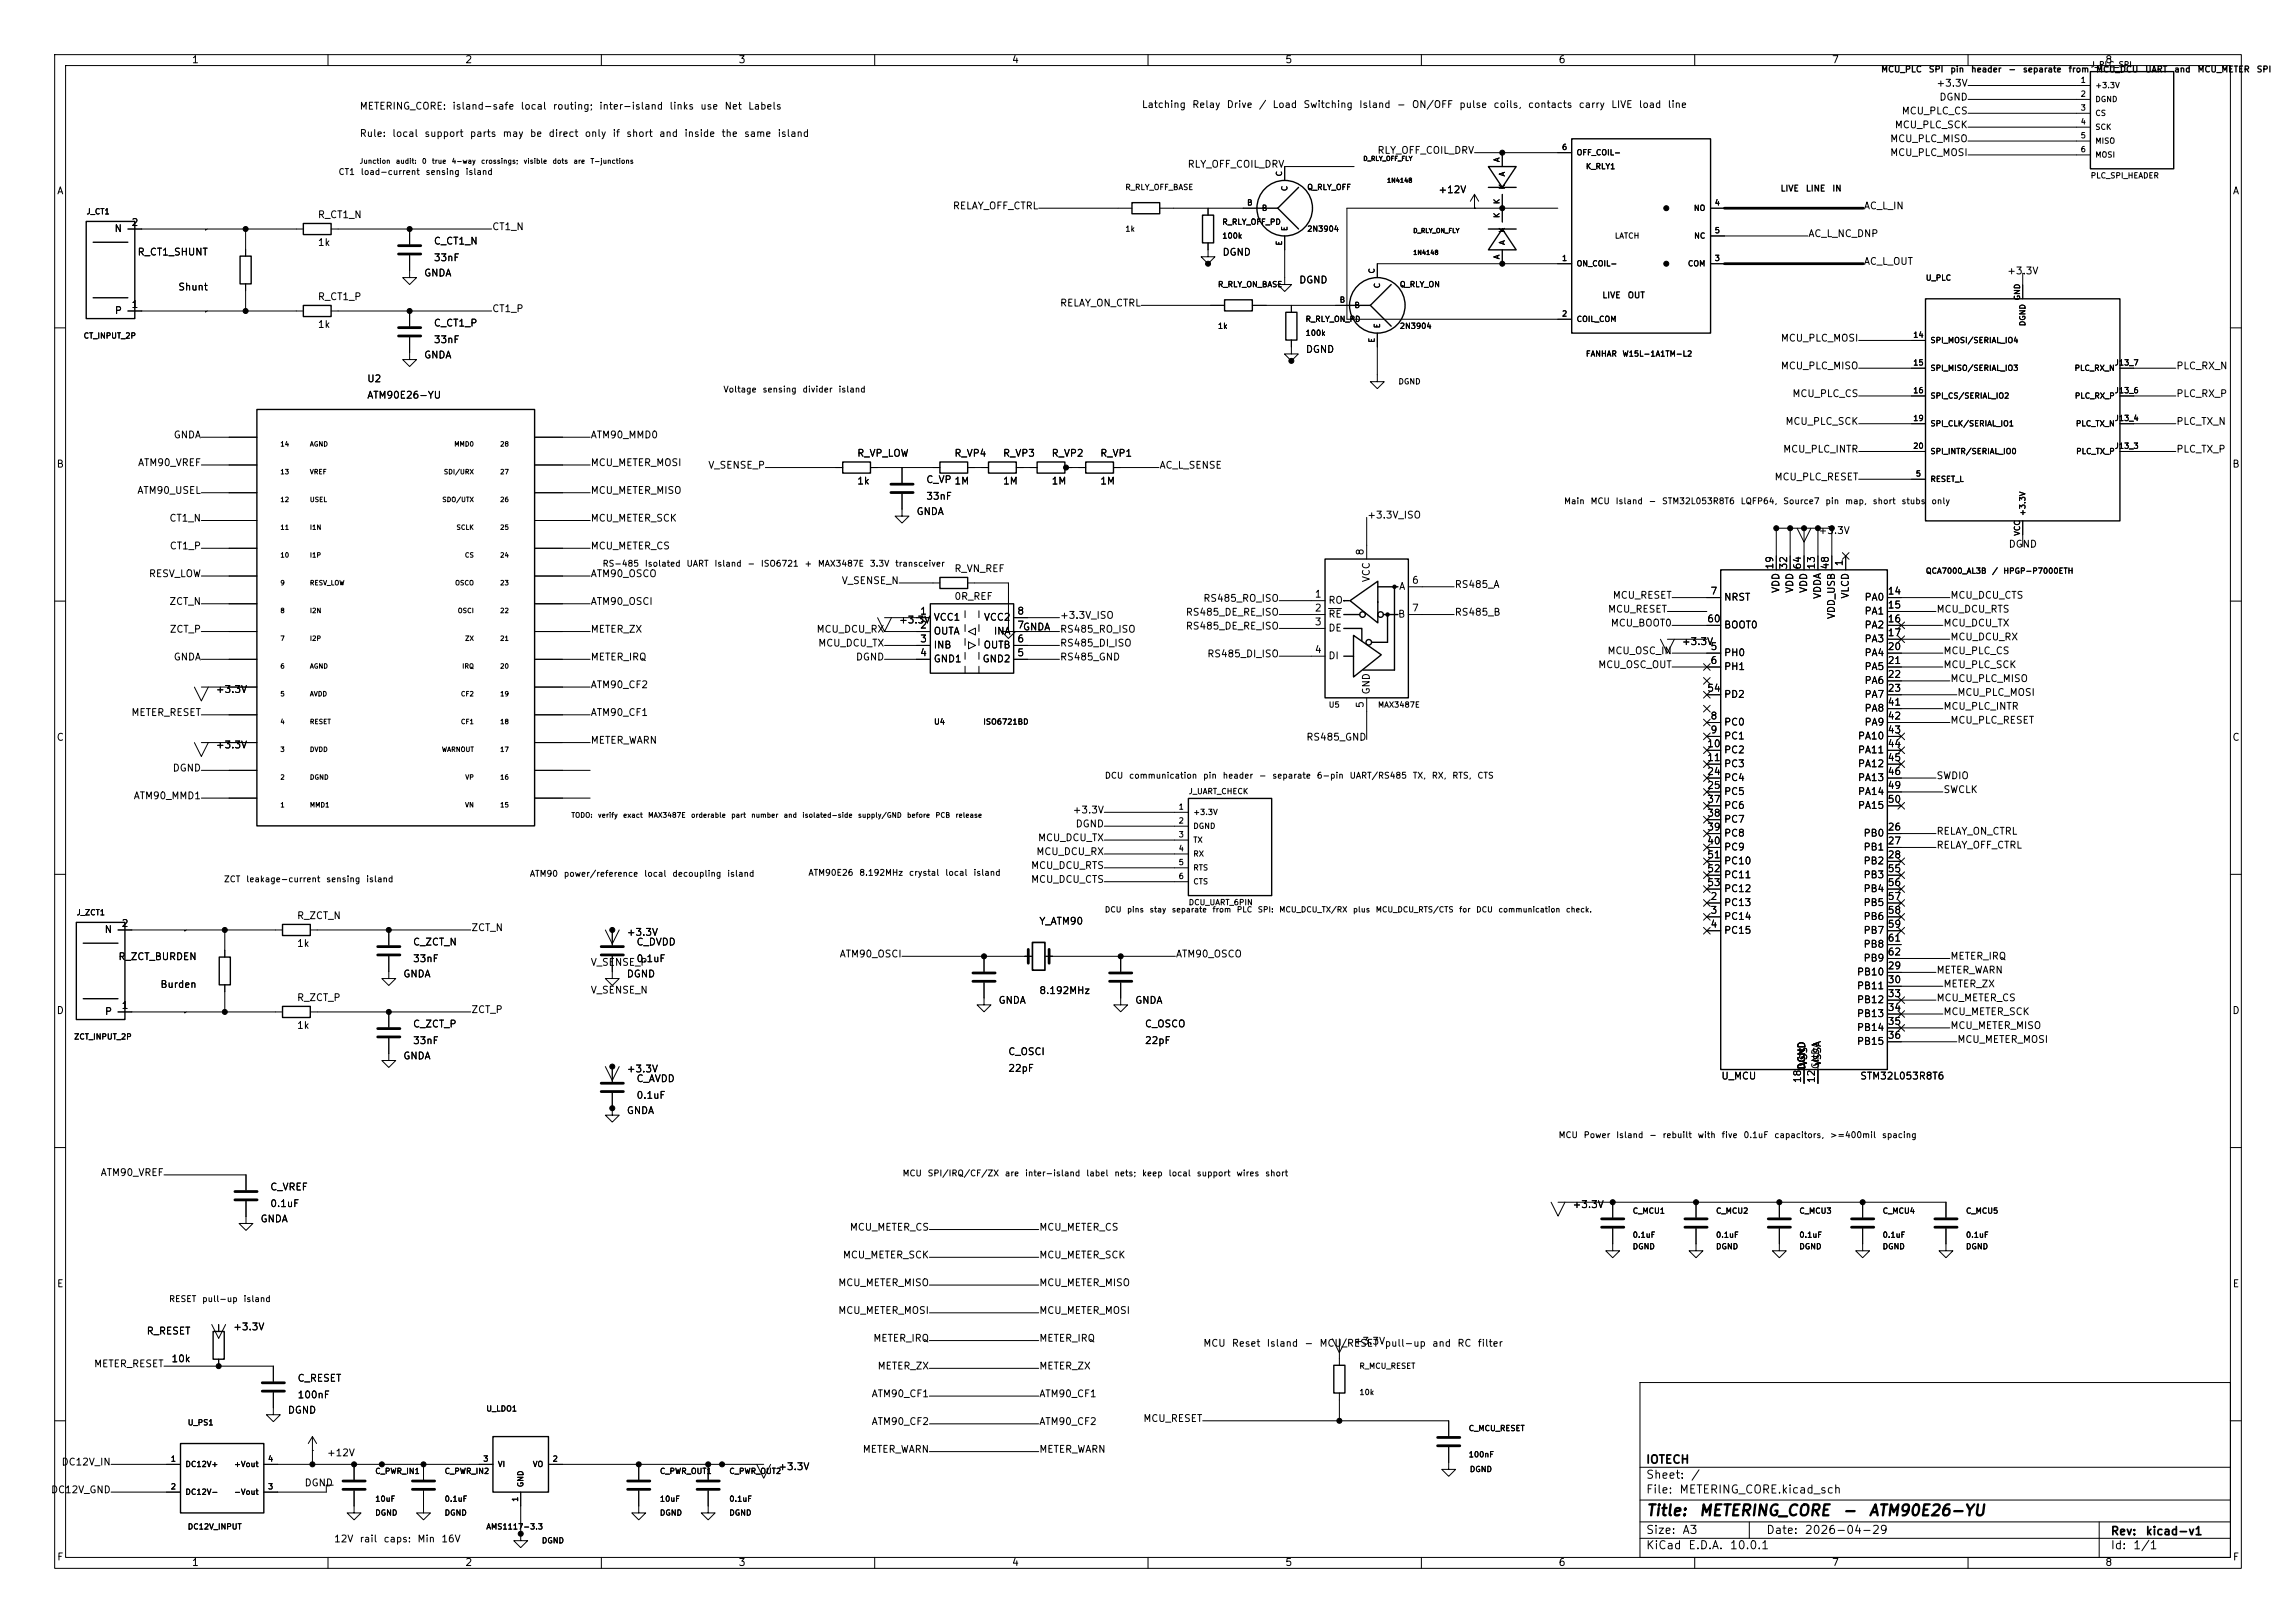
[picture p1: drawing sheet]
<svg xmlns="http://www.w3.org/2000/svg" width="420mm" height="297mm" viewBox="0 0 420 297" stroke-linecap="round" stroke-linejoin="round" font-family="sans-serif">
<defs><g id="words">
<g font-size="2">
<text x="301" y="277.9">Title:</text>
<text x="310.6" y="277.9">METERING_CORE</text>
<text x="336.9" y="277.9">-</text>
<text x="341.7" y="277.9">ATM90E26-YU</text>
</g>
<g font-size="1.5">
<text x="301" y="268.2">IOTECH</text>
<text x="301" y="273.7">File:</text>
<text x="301" y="271">Sheet:</text>
<text x="307.1" y="273.7">METERING_CORE.kicad_sch</text>
<text x="309.2" y="271">/</text>
<text x="301" y="281.1">Size:</text>
<text x="307.6" y="281.1">A3</text>
<text x="323" y="281.1">Date:</text>
<text x="330" y="281.1">2026-04-29</text>
<text x="386" y="281.3">Rev:</text>
<text x="392.4" y="281.3">kicad-v1</text>
<text x="301" y="283.9">KiCad</text>
<text x="308.7" y="283.9">E.D.A.</text>
<text x="316.3" y="283.9">10.0.1</text>
<text x="386" y="283.9">Id:</text>
<text x="390.1" y="283.9">1/1</text>
</g>
<g font-size="1.3">
<text x="35" y="11.9">1</text>
<text x="85" y="11.9">2</text>
<text x="135" y="11.9">3</text>
<text x="185" y="11.9">4</text>
<text x="235" y="11.9">5</text>
<text x="285" y="11.9">6</text>
<text x="335" y="11.9">7</text>
<text x="385" y="11.9">8</text>
<text x="354.1" y="16.2">+3.3V</text>
<text x="65.7" y="20.4">METERING_CORE:</text>
<text x="82.6" y="20.4">island-safe</text>
<text x="95.1" y="20.4">local</text>
<text x="101" y="20.4">routing;</text>
<text x="109.5" y="20.4">inter-island</text>
<text x="122.3" y="20.4">links</text>
<text x="128" y="20.4">use</text>
<text x="132.4" y="20.4">Net</text>
<text x="136.7" y="20.4">Labels</text>
<text x="208.8" y="20.1">Latching</text>
<text x="218" y="20.1">Relay</text>
<text x="224.3" y="20.1">Drive</text>
<text x="230.2" y="20.1">/</text>
<text x="232.7" y="20.1">Load</text>
<text x="238.3" y="20.1">Switching</text>
<text x="248.5" y="20.1">Island</text>
<text x="255.4" y="20.1">-</text>
<text x="258.2" y="20.1">ON/OFF</text>
<text x="266.8" y="20.1">pulse</text>
<text x="273.1" y="20.1">coils,</text>
<text x="279.4" y="20.1">contacts</text>
<text x="288.7" y="20.1">carry</text>
<text x="294.6" y="20.1">LIVE</text>
<text x="299.7" y="20.1">load</text>
<text x="304.9" y="20.1">line</text>
<text x="346.5" y="23.8">MCU_PLC_SCK</text>
<text x="347.8" y="21.2">MCU_PLC_CS</text>
<text x="354.7" y="18.7">DGND</text>
<text x="65.7" y="25.4">Rule:</text>
<text x="71.6" y="25.4">local</text>
<text x="77.5" y="25.4">support</text>
<text x="85.8" y="25.4">parts</text>
<text x="91.8" y="25.4">may</text>
<text x="96.8" y="25.4">be</text>
<text x="100.2" y="25.4">direct</text>
<text x="106.8" y="25.4">only</text>
<text x="111.9" y="25.4">if</text>
<text x="114.4" y="25.4">short</text>
<text x="120.5" y="25.4">and</text>
<text x="125.1" y="25.4">inside</text>
<text x="131.9" y="25.4">the</text>
<text x="136" y="25.4">same</text>
<text x="142.1" y="25.4">island</text>
<text x="251.9" y="28.5">RLY_OFF_COIL_DRV</text>
<text x="345.6" y="26.3">MCU_PLC_MISO</text>
<text x="345.6" y="28.9">MCU_PLC_MOSI</text>
<text x="10.3" y="35.9">A</text>
<text x="217.1" y="31">RLY_OFF_COIL_DRV</text>
<text x="263" y="35.7">+12V</text>
<text x="408.3" y="35.9">A</text>
<text x="24" y="41.7">2</text>
<text x="58" y="40.2">R_CT1_N</text>
<text x="174.2" y="38.6">RELAY_OFF_CTRL</text>
<text x="340.8" y="38.6">AC_L_IN</text>
<text x="20.8" y="42.8">N</text>
<text x="25.1" y="47.1">R_CT1_SHUNT</text>
<text x="58" y="45.3">1k</text>
<text x="79.3" y="45.1">C_CT1_N</text>
<text x="89.9" y="42.4">CT1_N</text>
<text x="223.5" y="47.1">DGND</text>
<text x="330.7" y="43.7">AC_L_NC_DNP</text>
<text x="32.5" y="53.5">Shunt</text>
<text x="77.5" y="50.9">GNDA</text>
<text x="79.3" y="48.1">33nF</text>
<text x="237.5" y="52.2">DGND</text>
<text x="340.8" y="48.8">AC_L_OUT</text>
<text x="367.1" y="50.5">+3.3V</text>
<text x="20.9" y="57.8">P</text>
<text x="24" y="56.7">1</text>
<text x="58" y="55.2">R_CT1_P</text>
<text x="89.9" y="57.4">CT1_P</text>
<text x="193.8" y="56.4">RELAY_ON_CTRL</text>
<text x="58" y="60.3">1k</text>
<text x="77.5" y="65.9">GNDA</text>
<text x="79.3" y="60.1">C_CT1_P</text>
<text x="79.3" y="63.1">33nF</text>
<text x="238.8" y="64.9">DGND</text>
<text x="325.6" y="62.8">MCU_PLC_MOSI</text>
<text x="67.1" y="70.3">U2</text>
<text x="325.6" y="67.9">MCU_PLC_MISO</text>
<text x="398" y="67.9">PLC_RX_N</text>
<text x="67.1" y="73.3">ATM90E26-YU</text>
<text x="327.8" y="73">MCU_PLC_CS</text>
<text x="398" y="73">PLC_RX_P</text>
<text x="31.7" y="80.5">GNDA</text>
<text x="107.9" y="80.5">ATM90_MMD0</text>
<text x="156.7" y="83.9">R_VP_LOW</text>
<text x="174.5" y="83.9">R_VP4</text>
<text x="183.4" y="83.9">R_VP3</text>
<text x="192.3" y="83.9">R_VP2</text>
<text x="201.1" y="83.9">R_VP1</text>
<text x="326.1" y="83.1">MCU_PLC_INTR</text>
<text x="326.5" y="78.1">MCU_PLC_SCK</text>
<text x="398" y="78.1">PLC_TX_N</text>
<text x="398" y="83.1">PLC_TX_P</text>
<text x="10.3" y="85.9">B</text>
<text x="25.1" y="85.6">ATM90_VREF</text>
<text x="107.9" y="85.6">MCU_METER_MOSI</text>
<text x="129.5" y="86.1">V_SENSE_P</text>
<text x="156.7" y="89">1k</text>
<text x="169.3" y="88.7">C_VP 1M</text>
<text x="183.4" y="89">1M</text>
<text x="192.3" y="89">1M</text>
<text x="201.1" y="89">1M</text>
<text x="212" y="86.1">AC_L_SENSE</text>
<text x="324.5" y="88.2">MCU_PLC_RESET</text>
<text x="408.2" y="85.9">B</text>
<text x="25" y="90.7">ATM90_USEL</text>
<text x="30.9" y="95.8">CT1_N</text>
<text x="107.9" y="95.8">MCU_METER_SCK</text>
<text x="107.9" y="90.7">MCU_METER_MISO</text>
<text x="167.5" y="94.6">GNDA</text>
<text x="169.3" y="91.8">33nF</text>
<text x="250" y="95.2">+3.3V_ISO</text>
<text x="30.9" y="100.8">CT1_P</text>
<text x="107.9" y="100.8">MCU_METER_CS</text>
<text x="249.7" y="101.7" transform="rotate(-90 249.7 101.7)">8</text>
<text x="332.5" y="98">+3.3V</text>
<text x="367.3" y="100.5">DGND</text>
<text x="27.1" y="105.9">RESV_LOW</text>
<text x="107.9" y="105.9">ATM90_OSCO</text>
<text x="153.9" y="107.2">V_SENSE_N</text>
<text x="174.5" y="105">R_VN_REF</text>
<text x="250.9" y="106.6" transform="rotate(-90 250.9 106.6)">VCC</text>
<text x="258.2" y="107.1">6</text>
<text x="266" y="107.9">RS485_A</text>
<text x="324.7" y="104.3" transform="rotate(-90 324.7 104.3)">19</text>
<text x="327.2" y="104.3" transform="rotate(-90 327.2 104.3)">32</text>
<text x="329.7" y="104.3" transform="rotate(-90 329.7 104.3)">64</text>
<text x="332.3" y="104.3" transform="rotate(-90 332.3 104.3)">13</text>
<text x="334.8" y="104.3" transform="rotate(-90 334.8 104.3)">48</text>
<text x="337.4" y="103.7" transform="rotate(-90 337.4 103.7)">1</text>
<text x="30.9" y="111">ZCT_N</text>
<text x="107.9" y="111">ATM90_OSCI</text>
<text x="168.2" y="112.8">1</text>
<text x="170.7" y="113.9">VCC1</text>
<text x="174.5" y="110.1">0R_REF</text>
<text x="179.9" y="113.9">VCC2</text>
<text x="186" y="112.8">8</text>
<text x="193.8" y="113.5">+3.3V_ISO</text>
<text x="216.8" y="113">RS485_DE_RE_ISO</text>
<text x="220" y="110.4">RS485_RO_ISO</text>
<text x="240.4" y="109.7">1</text>
<text x="240.4" y="112.2">2</text>
<text x="242.9" y="110.8">RO</text>
<text x="242.9" y="113.3">RE</text>
<text x="255.6" y="113.3">B</text>
<text x="255.8" y="108.2">A</text>
<text x="258.2" y="112.2">7</text>
<text x="266" y="113">RS485_B</text>
<text x="294" y="112.4">MCU_RESET</text>
<text x="294.9" y="109.9">MCU_RESET</text>
<text x="312.8" y="109.1">7</text>
<text x="315.3" y="110.2">NRST</text>
<text x="325.8" y="108.6" transform="rotate(-90 325.8 108.6)">VDD</text>
<text x="328.3" y="108.6" transform="rotate(-90 328.3 108.6)">VDD</text>
<text x="330.9" y="108.6" transform="rotate(-90 330.9 108.6)">VDD</text>
<text x="333.4" y="109.7" transform="rotate(-90 333.4 109.7)">VDDA</text>
<text x="335.9" y="113.4" transform="rotate(-90 335.9 113.4)">VDD_USB</text>
<text x="338.5" y="109.6" transform="rotate(-90 338.5 109.6)">VLCD</text>
<text x="341" y="110.2">PA0</text>
<text x="341" y="112.8">PA1</text>
<text x="345.2" y="109.1">14</text>
<text x="345.2" y="111.6">15</text>
<text x="354.1" y="112.4">MCU_DCU_RTS</text>
<text x="356.7" y="109.9">MCU_DCU_CTS</text>
<text x="30.9" y="116.1">ZCT_P</text>
<text x="107.9" y="116.1">METER_ZX</text>
<text x="149.3" y="116.1">MCU_DCU_RX</text>
<text x="149.6" y="118.6">MCU_DCU_TX</text>
<text x="164.3" y="114.4">+3.3V</text>
<text x="168.2" y="115.3">2</text>
<text x="168.2" y="117.9">3</text>
<text x="170.7" y="116.4">OUTA</text>
<text x="170.7" y="119">INB</text>
<text x="179.8" y="119">OUTB</text>
<text x="181.7" y="116.4">INA</text>
<text x="186" y="117.9">6</text>
<text x="186" y="115.3">7</text>
<text x="187" y="115.7">GNDA</text>
<text x="193.8" y="118.6">RS485_DI_ISO</text>
<text x="193.8" y="116.1">RS485_RO_ISO</text>
<text x="216.8" y="115.5">RS485_DE_RE_ISO</text>
<text x="240.4" y="114.7">3</text>
<text x="240.4" y="119.8">4</text>
<text x="242.9" y="115.9">DE</text>
<text x="294.5" y="115">MCU_BOOT0</text>
<text x="307.5" y="118.4">+3.3V</text>
<text x="312.2" y="114.2">60</text>
<text x="312.8" y="119.3">5</text>
<text x="315.3" y="115.3">BOOT0</text>
<text x="341" y="115.3">PA2</text>
<text x="341" y="117.8">PA3</text>
<text x="345.2" y="114.2">16</text>
<text x="345.2" y="116.7">17</text>
<text x="345.2" y="119.3">20</text>
<text x="355.4" y="115">MCU_DCU_TX</text>
<text x="356.7" y="117.5">MCU_DCU_RX</text>
<text x="31.7" y="121.2">GNDA</text>
<text x="107.9" y="121.2">METER_IRQ</text>
<text x="156.5" y="121.2">DGND</text>
<text x="168.2" y="120.4">4</text>
<text x="170.7" y="121.5">GND1</text>
<text x="179.6" y="121.5">GND2</text>
<text x="186" y="120.4">5</text>
<text x="193.8" y="121.2">RS485_GND</text>
<text x="220.7" y="120.6">RS485_DI_ISO</text>
<text x="242.9" y="120.9">DI</text>
<text x="292.2" y="122.6">MCU_OSC_OUT</text>
<text x="293.9" y="120">MCU_OSC_IN</text>
<text x="312.8" y="121.8">6</text>
<text x="315.3" y="120.4">PH0</text>
<text x="315.3" y="122.9">PH1</text>
<text x="341" y="120.4">PA4</text>
<text x="341" y="122.9">PA5</text>
<text x="341" y="125.5">PA6</text>
<text x="345.2" y="121.8">21</text>
<text x="345.2" y="124.3">22</text>
<text x="355.4" y="120">MCU_PLC_CS</text>
<text x="355.4" y="122.6">MCU_PLC_SCK</text>
<text x="356.7" y="125.1">MCU_PLC_MISO</text>
<text x="23.9" y="131.3">METER_RESET</text>
<text x="39.4" y="127.1">+3.3V</text>
<text x="107.9" y="126.2">ATM90_CF2</text>
<text x="107.9" y="131.3">ATM90_CF1</text>
<text x="249.7" y="129.7" transform="rotate(-90 249.7 129.7)">5</text>
<text x="250.9" y="127.2" transform="rotate(-90 250.9 127.2)">GND</text>
<text x="312.2" y="126.9">54</text>
<text x="312.8" y="132">8</text>
<text x="315.3" y="128">PD2</text>
<text x="341" y="128">PA7</text>
<text x="341" y="130.5">PA8</text>
<text x="345.2" y="126.9">23</text>
<text x="345.2" y="129.4">41</text>
<text x="345.2" y="132">42</text>
<text x="355.4" y="130.2">MCU_PLC_INTR</text>
<text x="357.9" y="127.7">MCU_PLC_MOSI</text>
<text x="10.3" y="135.9">C</text>
<text x="39.4" y="137.3">+3.3V</text>
<text x="107.9" y="136.4">METER_WARN</text>
<text x="238.9" y="135.8">RS485_GND</text>
<text x="312.2" y="137">10</text>
<text x="312.8" y="134.5">9</text>
<text x="315.3" y="133.1">PC0</text>
<text x="315.3" y="135.6">PC1</text>
<text x="339.8" y="135.6">PA10</text>
<text x="341" y="133.1">PA9</text>
<text x="345.2" y="134.5">43</text>
<text x="345.2" y="137">44</text>
<text x="356.7" y="132.7">MCU_PLC_RESET</text>
<text x="408.2" y="135.9">C</text>
<text x="31.5" y="141.5">DGND</text>
<text x="312.2" y="139.6">11</text>
<text x="312.2" y="142.1">24</text>
<text x="315.3" y="138.2">PC2</text>
<text x="315.3" y="140.7">PC3</text>
<text x="315.3" y="143.2">PC4</text>
<text x="339.8" y="138.2">PA11</text>
<text x="339.8" y="140.7">PA12</text>
<text x="339.8" y="143.2">PA13</text>
<text x="345.2" y="139.6">45</text>
<text x="345.2" y="142.1">46</text>
<text x="354.1" y="142.9">SWDIO</text>
<text x="24.4" y="146.6">ATM90_MMD1</text>
<text x="196.1" y="149.2">+3.3V</text>
<text x="312.2" y="144.7">25</text>
<text x="312.2" y="147.2">37</text>
<text x="312.2" y="149.7">38</text>
<text x="315.3" y="145.8">PC5</text>
<text x="315.3" y="148.3">PC6</text>
<text x="339.8" y="145.8">PA14</text>
<text x="339.8" y="148.3">PA15</text>
<text x="345.2" y="144.7">49</text>
<text x="345.2" y="147.2">50</text>
<text x="355.4" y="145.4">SWCLK</text>
<text x="189.8" y="154.2">MCU_DCU_TX</text>
<text x="196.7" y="151.7">DGND</text>
<text x="312.2" y="152.3">39</text>
<text x="312.2" y="154.8">40</text>
<text x="315.3" y="150.9">PC7</text>
<text x="315.3" y="153.4">PC8</text>
<text x="315.3" y="155.9">PC9</text>
<text x="340.8" y="153.4">PB0</text>
<text x="340.8" y="155.9">PB1</text>
<text x="345.2" y="152.3">26</text>
<text x="345.2" y="154.8">27</text>
<text x="354.1" y="153.1">RELAY_ON_CTRL</text>
<text x="354.1" y="155.6">RELAY_OFF_CTRL</text>
<text x="188.5" y="159.3">MCU_DCU_RTS</text>
<text x="188.5" y="161.9">MCU_DCU_CTS</text>
<text x="189.5" y="156.8">MCU_DCU_RX</text>
<text x="312.2" y="157.4">51</text>
<text x="312.2" y="159.9">52</text>
<text x="315.3" y="158.5">PC10</text>
<text x="315.3" y="161">PC11</text>
<text x="340.8" y="158.5">PB2</text>
<text x="340.8" y="161">PB3</text>
<text x="345.2" y="157.4">28</text>
<text x="345.2" y="159.9">55</text>
<text x="312.2" y="162.4">53</text>
<text x="312.8" y="165">2</text>
<text x="312.8" y="167.5">3</text>
<text x="315.3" y="166.1">PC13</text>
<text x="315.3" y="163.6">PC12</text>
<text x="340.8" y="163.6">PB4</text>
<text x="340.8" y="166.1">PB5</text>
<text x="345.2" y="162.4">56</text>
<text x="345.2" y="165">57</text>
<text x="345.2" y="167.5">58</text>
<text x="19" y="171">N</text>
<text x="22.1" y="169.9">2</text>
<text x="54.2" y="168.5">R_ZCT_N</text>
<text x="54.2" y="173.6">1k</text>
<text x="75.4" y="173.3">C_ZCT_N</text>
<text x="86.1" y="170.7">ZCT_N</text>
<text x="114.5" y="171.6">+3.3V</text>
<text x="116.3" y="173.3">C_DVDD</text>
<text x="190" y="169.5">Y_ATM90</text>
<text x="312.8" y="170.1">4</text>
<text x="315.3" y="168.6">PC14</text>
<text x="315.3" y="171.2">PC15</text>
<text x="340.8" y="168.6">PB6</text>
<text x="340.8" y="171.2">PB7</text>
<text x="340.8" y="173.7">PB8</text>
<text x="345.2" y="170.1">59</text>
<text x="345.2" y="172.6">61</text>
<text x="21.6" y="176">R_ZCT_BURDEN</text>
<text x="73.7" y="179.2">GNDA</text>
<text x="75.4" y="176.4">33nF</text>
<text x="107.9" y="177">V_SENSE_P</text>
<text x="114.5" y="179.2">DGND</text>
<text x="116.3" y="176.4">0.1uF</text>
<text x="153.5" y="175.5">ATM90_OSCI</text>
<text x="215" y="175.5">ATM90_OSCO</text>
<text x="339.6" y="178.8">PB10</text>
<text x="340.8" y="176.3">PB9</text>
<text x="345.2" y="177.7">29</text>
<text x="345.2" y="175.1">62</text>
<text x="354.1" y="178.5">METER_WARN</text>
<text x="356.7" y="175.9">METER_IRQ</text>
<text x="10.3" y="185.9">D</text>
<text x="22.1" y="184.9">1</text>
<text x="29.2" y="181.1">Burden</text>
<text x="54.2" y="183.5">R_ZCT_P</text>
<text x="86.1" y="185.7">ZCT_P</text>
<text x="107.9" y="182.1">V_SENSE_N</text>
<text x="182.5" y="184">GNDA</text>
<text x="190" y="182.2">8.192MHz</text>
<text x="207.5" y="184">GNDA</text>
<text x="339.6" y="181.3">PB11</text>
<text x="339.6" y="183.9">PB12</text>
<text x="345.2" y="180.2">30</text>
<text x="345.2" y="182.8">33</text>
<text x="345.2" y="185.3">34</text>
<text x="354.1" y="183.5">MCU_METER_CS</text>
<text x="355.4" y="181">METER_ZX</text>
<text x="408.2" y="185.9">D</text>
<text x="19.1" y="186">P</text>
<text x="54.2" y="188.6">1k</text>
<text x="75.4" y="188.3">C_ZCT_P</text>
<text x="75.4" y="191.4">33nF</text>
<text x="209.3" y="188.3">C_OSCO</text>
<text x="209.3" y="191.4">22pF</text>
<text x="339.6" y="186.4">PB13</text>
<text x="339.6" y="189">PB14</text>
<text x="339.6" y="191.5">PB15</text>
<text x="345.2" y="187.8">35</text>
<text x="345.2" y="190.4">36</text>
<text x="355.4" y="186.1">MCU_METER_SCK</text>
<text x="356.7" y="188.6">MCU_METER_MISO</text>
<text x="357.9" y="191.2">MCU_METER_MOSI</text>
<text x="73.7" y="194.2">GNDA</text>
<text x="114.5" y="196.6">+3.3V</text>
<text x="184.3" y="193.4">C_OSCI</text>
<text x="184.3" y="196.4">22pF</text>
<text x="314.8" y="197.9">U_MCU</text>
<text x="330.5" y="195.9" transform="rotate(-90 330.5 195.9)">DGND</text>
<text x="330.9" y="195.2" transform="rotate(-90 330.9 195.2)">VSS</text>
<text x="333.1" y="195.8" transform="rotate(-90 333.1 195.8)">GNDA</text>
<text x="333.4" y="195.2" transform="rotate(-90 333.4 195.2)">VSSA</text>
<text x="340.2" y="197.9">STM32L053R8T6</text>
<text x="116.3" y="198.3">C_AVDD</text>
<text x="116.3" y="201.4">0.1uF</text>
<text x="329.7" y="198.3" transform="rotate(-90 329.7 198.3)">18</text>
<text x="332.3" y="198.3" transform="rotate(-90 332.3 198.3)">12</text>
<text x="114.5" y="204.2">GNDA</text>
<text x="18.3" y="215.5">ATM90_VREF</text>
<text x="49.3" y="218.1">C_VREF</text>
<text x="49.3" y="221.2">0.1uF</text>
<text x="287.5" y="221.4">+3.3V</text>
<text x="47.5" y="224">GNDA</text>
<text x="155.3" y="225.5">MCU_METER_CS</text>
<text x="190" y="225.5">MCU_METER_CS</text>
<text x="154.1" y="230.6">MCU_METER_SCK</text>
<text x="190" y="230.6">MCU_METER_SCK</text>
<text x="10.3" y="235.9">E</text>
<text x="153.2" y="235.7">MCU_METER_MISO</text>
<text x="190" y="235.7">MCU_METER_MISO</text>
<text x="408.3" y="235.9">E</text>
<text x="26.7" y="244.5">R_RESET</text>
<text x="42.5" y="243.8">+3.3V</text>
<text x="153.2" y="240.8">MCU_METER_MOSI</text>
<text x="159.6" y="245.8">METER_IRQ</text>
<text x="190" y="245.8">METER_IRQ</text>
<text x="190" y="240.8">MCU_METER_MOSI</text>
<text x="17.1" y="250.5">METER_RESET</text>
<text x="31.3" y="249.6">10k</text>
<text x="160.4" y="250.9">METER_ZX</text>
<text x="190" y="250.9">METER_ZX</text>
<text x="220" y="246.8">MCU</text>
<text x="225.2" y="246.8">Reset</text>
<text x="231.6" y="246.8">Island</text>
<text x="238.5" y="246.8">-</text>
<text x="241.3" y="246.8">MCU_RESET</text>
<text x="247.5" y="246.4">+3.3V</text>
<text x="253.2" y="246.8">pull-up</text>
<text x="261.9" y="246.8">and</text>
<text x="266.5" y="246.8">RC</text>
<text x="270.2" y="246.8">filter</text>
<text x="54.3" y="253.1">C_RESET</text>
<text x="54.3" y="256.2">100nF</text>
<text x="159.3" y="256">ATM90_CF1</text>
<text x="190" y="256">ATM90_CF1</text>
<text x="52.5" y="259">DGND</text>
<text x="159.3" y="261.1">ATM90_CF2</text>
<text x="190" y="261.1">ATM90_CF2</text>
<text x="209" y="260.5">MCU_RESET</text>
<text x="11.2" y="268.5">DC12V_IN</text>
<text x="59.7" y="266.8">+12V</text>
<text x="142.2" y="269.3">+3.3V</text>
<text x="157.7" y="266.2">METER_WARN</text>
<text x="190" y="266.2">METER_WARN</text>
<text x="9.2" y="273.6">DC12V_GND</text>
<text x="55.6" y="272.3">DGND</text>
<text x="10.3" y="285.9">F</text>
<text x="35" y="286.9">1</text>
<text x="61" y="282.6">12V</text>
<text x="65.7" y="282.6">rail</text>
<text x="70.1" y="282.6">caps:</text>
<text x="76.2" y="282.6">Min</text>
<text x="80.6" y="282.6">16V</text>
<text x="85" y="286.9">2</text>
<text x="135" y="286.9">3</text>
<text x="185" y="286.9">4</text>
<text x="235" y="286.9">5</text>
<text x="285" y="286.9">6</text>
<text x="335" y="286.9">7</text>
<text x="385" y="286.9">8</text>
<text x="408.3" y="285.9">F</text>
</g>
<g font-size="1.1">
<text x="344" y="13.5">MCU_PLC</text>
<text x="352.7" y="13.5">SPI</text>
<text x="356.7" y="13.5">pin</text>
<text x="360.5" y="13.5">header</text>
<text x="367.3" y="13.5">-</text>
<text x="369.9" y="13.5">separate</text>
<text x="378.3" y="13.5">from</text>
<text x="383.3" y="13.5">MCU_DCU</text>
<text x="392.3" y="13.5">UART</text>
<text x="397.6" y="13.5">and</text>
<text x="401.9" y="13.5">MCU_METER</text>
<text x="412.7" y="13.5">SPI</text>
<text x="61.8" y="32.3">CT1</text>
<text x="65.9" y="32.3">load-current</text>
<text x="77.8" y="32.3">sensing</text>
<text x="85.1" y="32.3">island</text>
<text x="325.6" y="35.3">LIVE</text>
<text x="330.2" y="35.3">LINE</text>
<text x="335.1" y="35.3">IN</text>
<text x="293" y="54.8">LIVE</text>
<text x="297.6" y="54.8">OUT</text>
<text x="132.2" y="72.1">Voltage</text>
<text x="139.4" y="72.1">sensing</text>
<text x="146.7" y="72.1">divider</text>
<text x="153.3" y="72.1">island</text>
<text x="286" y="92.5">Main</text>
<text x="290.8" y="92.5">MCU</text>
<text x="295.4" y="92.5">Island</text>
<text x="301.5" y="92.5">-</text>
<text x="303.9" y="92.5">STM32L053R8T6</text>
<text x="318.3" y="92.5">LQFP64,</text>
<text x="326.1" y="92.5">Source7</text>
<text x="333.8" y="92.5">pin</text>
<text x="337.4" y="92.5">map,</text>
<text x="342.5" y="92.5">short</text>
<text x="347.7" y="92.5">stubs</text>
<text x="353.2" y="92.5">only</text>
<text x="110.1" y="104">RS-485</text>
<text x="117.9" y="104">Isolated</text>
<text x="125.5" y="104">UART</text>
<text x="130.6" y="104">Island</text>
<text x="136.6" y="104">-</text>
<text x="139.1" y="104">ISO6721</text>
<text x="147.1" y="104">+</text>
<text x="149.5" y="104">MAX3487E</text>
<text x="159" y="104">3.3V</text>
<text x="163.6" y="104">transceiver</text>
<text x="202" y="142.8">DCU</text>
<text x="206.4" y="142.8">communication</text>
<text x="220" y="142.8">pin</text>
<text x="223.6" y="142.8">header</text>
<text x="230.2" y="142.8">-</text>
<text x="232.6" y="142.8">separate</text>
<text x="240.8" y="142.8">6-pin</text>
<text x="246.8" y="142.8">UART/RS485</text>
<text x="258.3" y="142.8">TX,</text>
<text x="261.8" y="142.8">RX,</text>
<text x="265.6" y="142.8">RTS,</text>
<text x="270.1" y="142.8">CTS</text>
<text x="40.9" y="161.7">ZCT</text>
<text x="44.9" y="161.7">leakage-current</text>
<text x="59.6" y="161.7">sensing</text>
<text x="66.9" y="161.7">island</text>
<text x="96.8" y="160.7">ATM90</text>
<text x="103" y="160.7">power/reference</text>
<text x="117.7" y="160.7">local</text>
<text x="122.9" y="160.7">decoupling</text>
<text x="132.9" y="160.7">island</text>
<text x="147.8" y="160.5">ATM90E26</text>
<text x="157.1" y="160.5">8.192MHz</text>
<text x="166.2" y="160.5">crystal</text>
<text x="172.8" y="160.5">local</text>
<text x="178" y="160.5">island</text>
<text x="285" y="208.5">MCU</text>
<text x="289.6" y="208.5">Power</text>
<text x="295.5" y="208.5">Island</text>
<text x="301.6" y="208.5">-</text>
<text x="304" y="208.5">rebuilt</text>
<text x="310.4" y="208.5">with</text>
<text x="314.8" y="208.5">five</text>
<text x="318.8" y="208.5">0.1uF</text>
<text x="324.5" y="208.5">capacitors,</text>
<text x="334.6" y="208.5">&gt;=400mil</text>
<text x="344.2" y="208.5">spacing</text>
<text x="165" y="215.5">MCU</text>
<text x="169.6" y="215.5">SPI/IRQ/CF/ZX</text>
<text x="183.7" y="215.5">are</text>
<text x="187.4" y="215.5">inter-island</text>
<text x="198.6" y="215.5">label</text>
<text x="203.7" y="215.5">nets;</text>
<text x="208.8" y="215.5">keep</text>
<text x="213.6" y="215.5">local</text>
<text x="218.8" y="215.5">support</text>
<text x="226.1" y="215.5">wires</text>
<text x="231.3" y="215.5">short</text>
<text x="30.8" y="238.5">RESET</text>
<text x="36.9" y="238.5">pull-up</text>
<text x="44.4" y="238.5">island</text>
</g>
<g font-size="1">
<text x="380.5" y="15.4">1</text>
<text x="380.5" y="17.9">2</text>
<text x="382.3" y="12.6">J_PLC_SPI</text>
<text x="383.2" y="16.4">+3.3V</text>
<text x="380.5" y="20.5">3</text>
<text x="380.5" y="23">4</text>
<text x="383.2" y="18.9">DGND</text>
<text x="383.2" y="21.5">CS</text>
<text x="383.2" y="24">SCK</text>
<text x="274.5" y="29.8" transform="rotate(-90 274.5 29.8)">A</text>
<text x="285.6" y="27.7">6</text>
<text x="288.3" y="28.7">OFF_COIL-</text>
<text x="380.5" y="25.6">5</text>
<text x="380.5" y="28.1">6</text>
<text x="383.2" y="26.5">MISO</text>
<text x="383.2" y="29.1">MOSI</text>
<text x="205.7" y="35">R_RLY_OFF_BASE</text>
<text x="234.7" y="32.4" transform="rotate(-90 234.7 32.4)">C</text>
<text x="235.7" y="35.1" transform="rotate(-90 235.7 35.1)">C</text>
<text x="239" y="35">Q_RLY_OFF</text>
<text x="275.5" y="34.8" transform="rotate(-90 275.5 34.8)">K</text>
<text x="275.5" y="32.4" transform="rotate(-90 275.5 32.4)">A</text>
<text x="290" y="31.2">K_RLY1</text>
<text x="382.3" y="32.9">PLC_SPI_HEADER</text>
<text x="15.7" y="39.5">J_CT1</text>
<text x="223.5" y="41.4">R_RLY_OFF_PD</text>
<text x="228" y="37.8">B</text>
<text x="230.7" y="38.8">B</text>
<text x="274.5" y="40" transform="rotate(-90 274.5 40)">K</text>
<text x="274.5" y="37.5" transform="rotate(-90 274.5 37.5)">K</text>
<text x="309.7" y="38.8">NO</text>
<text x="313.6" y="37.8">4</text>
<text x="205.7" y="42.6">1k</text>
<text x="223.5" y="43.9">100k</text>
<text x="234.7" y="45" transform="rotate(-90 234.7 45)">E</text>
<text x="235.7" y="42.4" transform="rotate(-90 235.7 42.4)">E</text>
<text x="239" y="42.6">2N3904</text>
<text x="274.5" y="47.5" transform="rotate(-90 274.5 47.5)">A</text>
<text x="275.5" y="44.9" transform="rotate(-90 275.5 44.9)">A</text>
<text x="275.5" y="42.7" transform="rotate(-90 275.5 42.7)">K</text>
<text x="295.3" y="43.9">LATCH</text>
<text x="309.8" y="43.9">NC</text>
<text x="313.6" y="42.9">5</text>
<text x="222.7" y="52.8">R_RLY_ON_BASE</text>
<text x="251.7" y="50.2" transform="rotate(-90 251.7 50.2)">C</text>
<text x="252.7" y="52.9" transform="rotate(-90 252.7 52.9)">C</text>
<text x="256" y="52.8">Q_RLY_ON</text>
<text x="285.6" y="48">1</text>
<text x="288.3" y="49">ON_COIL-</text>
<text x="308.7" y="49">COM</text>
<text x="313.6" y="48">3</text>
<text x="352.2" y="51.6">U_PLC</text>
<text x="238.7" y="59.1">R_RLY_ON_PD</text>
<text x="245" y="55.6">B</text>
<text x="247.7" y="56.6">B</text>
<text x="285.6" y="58.2">2</text>
<text x="288.3" y="59.1">COIL_COM</text>
<text x="369.7" y="55.1" transform="rotate(-90 369.7 55.1)">GND</text>
<text x="370.7" y="59.8" transform="rotate(-90 370.7 59.8)">DGND</text>
<text x="15.2" y="62.2">CT_INPUT_2P</text>
<text x="222.7" y="60.4">1k</text>
<text x="238.7" y="61.7">100k</text>
<text x="251.7" y="62.8" transform="rotate(-90 251.7 62.8)">E</text>
<text x="252.7" y="60.2" transform="rotate(-90 252.7 60.2)">E</text>
<text x="256" y="60.4">2N3904</text>
<text x="290" y="65.5">FANHAR</text>
<text x="296.7" y="65.5">W15L-1A1TM-L2</text>
<text x="349.9" y="62">14</text>
<text x="353" y="63">SPI_MOSI/SERIAL_IO4</text>
<text x="255.7" y="70.6">DGND</text>
<text x="349.9" y="67.1">15</text>
<text x="353" y="68.1">SPI_MISO/SERIAL_IO3</text>
<text x="379.4" y="68.1">PLC_RX_N</text>
<text x="386.7" y="67.1">J13_7</text>
<text x="349.9" y="72.2">16</text>
<text x="349.9" y="77.3">19</text>
<text x="353" y="73.2">SPI_CS/SERIAL_IO2</text>
<text x="379.4" y="73.2">PLC_RX_P</text>
<text x="386.7" y="77.3">J13_4</text>
<text x="386.7" y="72.2">J13_6</text>
<text x="349.9" y="82.4">20</text>
<text x="353" y="78.3">SPI_CLK/SERIAL_IO1</text>
<text x="353" y="83.3">SPI_INTR/SERIAL_IO0</text>
<text x="379.6" y="78.3">PLC_TX_N</text>
<text x="379.7" y="83.3">PLC_TX_P</text>
<text x="386.7" y="82.4">J13_3</text>
<text x="350.3" y="87.4">5</text>
<text x="353" y="88.4">RESET_L</text>
<text x="370.7" y="94.5" transform="rotate(-90 370.7 94.5)">+3.3V</text>
<text x="369.7" y="98.1" transform="rotate(-90 369.7 98.1)">VCC</text>
<text x="352.2" y="105.2">QCA7000_AL3B</text>
<text x="364.3" y="105.2">/</text>
<text x="366.4" y="105.2">HPGP-P7000ETH</text>
<text x="243" y="129.7">U5</text>
<text x="252" y="129.7">MAX3487E</text>
<text x="170.8" y="132.8">U4</text>
<text x="179.8" y="132.8">ISO6721BD</text>
<text x="215.5" y="148.4">1</text>
<text x="217.3" y="145.6">J_UART_CHECK</text>
<text x="218.2" y="149.4">+3.3V</text>
<text x="215.5" y="150.9">2</text>
<text x="215.5" y="153.5">3</text>
<text x="218.2" y="151.9">DGND</text>
<text x="218.2" y="154.5">TX</text>
<text x="215.5" y="156">4</text>
<text x="215.5" y="158.6">5</text>
<text x="215.5" y="161.1">6</text>
<text x="218.2" y="157">RX</text>
<text x="218.2" y="159.5">RTS</text>
<text x="13.9" y="167.7">J_ZCT1</text>
<text x="202" y="167.2">DCU</text>
<text x="206.1" y="167.2">pins</text>
<text x="210.2" y="167.2">stay</text>
<text x="214.2" y="167.2">separate</text>
<text x="217.3" y="165.9">DCU_UART_6PIN</text>
<text x="218.2" y="162.1">CTS</text>
<text x="221.7" y="167.2">from</text>
<text x="226.1" y="167.2">PLC</text>
<text x="230" y="167.2">SPI:</text>
<text x="233.9" y="167.2">MCU_DCU_TX/RX</text>
<text x="247.4" y="167.2">plus</text>
<text x="251.6" y="167.2">MCU_DCU_RTS/CTS</text>
<text x="266.8" y="167.2">for</text>
<text x="269.9" y="167.2">DCU</text>
<text x="274" y="167.2">communication</text>
<text x="286.3" y="167.2">check.</text>
<text x="13.5" y="190.5">ZCT_INPUT_2P</text>
<text x="298.6" y="226.7">0.1uF</text>
<text x="298.6" y="222.3">C_MCU1</text>
<text x="313.8" y="226.7">0.1uF</text>
<text x="313.8" y="222.3">C_MCU2</text>
<text x="329" y="226.7">0.1uF</text>
<text x="329" y="222.3">C_MCU3</text>
<text x="344.3" y="226.7">0.1uF</text>
<text x="344.3" y="222.3">C_MCU4</text>
<text x="359.5" y="226.7">0.1uF</text>
<text x="359.5" y="222.3">C_MCU5</text>
<text x="298.6" y="228.9">DGND</text>
<text x="313.8" y="228.9">DGND</text>
<text x="329" y="228.9">DGND</text>
<text x="344.3" y="228.9">DGND</text>
<text x="359.5" y="228.9">DGND</text>
<text x="248.6" y="250.7">R_MCU_RESET</text>
<text x="248.6" y="255.5">10k</text>
<text x="34.2" y="261.1">U_PS1</text>
<text x="88.9" y="258.5">U_LDO1</text>
<text x="268.6" y="262.1">C_MCU_RESET</text>
<text x="31.1" y="267.7">1</text>
<text x="33.8" y="268.7">DC12V+</text>
<text x="42.7" y="268.7">+Vout</text>
<text x="48.9" y="267.7">4</text>
<text x="68.5" y="270">C_PWR_IN1</text>
<text x="81.2" y="270">C_PWR_IN2</text>
<text x="88.3" y="267.7">3</text>
<text x="91" y="268.7">VI</text>
<text x="97.4" y="268.7">VO</text>
<text x="101" y="267.7">2</text>
<text x="120.6" y="270">C_PWR_OUT1</text>
<text x="133.3" y="270">C_PWR_OUT2</text>
<text x="268.6" y="266.9">100nF</text>
<text x="268.8" y="269.6">DGND</text>
<text x="31.1" y="272.8">2</text>
<text x="33.8" y="273.8">DC12V-</text>
<text x="42.7" y="273.8">-Vout</text>
<text x="48.9" y="272.8">3</text>
<text x="68.5" y="275">10uF</text>
<text x="81.2" y="275">0.1uF</text>
<text x="95" y="274.9" transform="rotate(-90 95 274.9)">1</text>
<text x="96" y="272.2" transform="rotate(-90 96 272.2)">GND</text>
<text x="120.6" y="275">10uF</text>
<text x="133.3" y="275">0.1uF</text>
<text x="34.2" y="280.1">DC12V_INPUT</text>
<text x="68.5" y="277.6">DGND</text>
<text x="81.2" y="277.6">DGND</text>
<text x="88.9" y="280.1">AMS1117-3.3</text>
<text x="120.6" y="277.6">DGND</text>
<text x="133.3" y="277.6">DGND</text>
<text x="99" y="282.7">DGND</text>
</g>
<g font-size=".9">
<text x="65.7" y="30.2">Junction</text>
<text x="72.3" y="30.2">audit:</text>
<text x="77.1" y="30.2">0</text>
<text x="78.9" y="30.2">true</text>
<text x="82.5" y="30.2">4-way</text>
<text x="87.9" y="30.2">crossings;</text>
<text x="95.7" y="30.2">visible</text>
<text x="101" y="30.2">dots</text>
<text x="104.8" y="30.2">are</text>
<text x="107.9" y="30.2">T-junctions</text>
<text x="51.2" y="81.9">14</text>
<text x="56.6" y="81.9">AGND</text>
<text x="83" y="81.9">MMD0</text>
<text x="91.4" y="81.9">28</text>
<text x="51.2" y="87">13</text>
<text x="56.6" y="87">VREF</text>
<text x="81.1" y="87">SDI/URX</text>
<text x="91.4" y="87">27</text>
<text x="51.2" y="92.1">12</text>
<text x="56.6" y="92.1">USEL</text>
<text x="80.8" y="92.1">SDO/UTX</text>
<text x="91.4" y="92.1">26</text>
<text x="51.2" y="97.2">11</text>
<text x="56.6" y="97.2">I1N</text>
<text x="83.4" y="97.2">SCLK</text>
<text x="91.4" y="97.2">25</text>
<text x="51.2" y="102.2">10</text>
<text x="51.2" y="107.3">9</text>
<text x="56.6" y="102.2">I1P</text>
<text x="56.6" y="107.3">RESV_LOW</text>
<text x="83.2" y="107.3">OSCO</text>
<text x="84.9" y="102.2">CS</text>
<text x="91.4" y="102.2">24</text>
<text x="91.4" y="107.3">23</text>
<text x="51.2" y="112.4">8</text>
<text x="56.6" y="112.4">I2N</text>
<text x="83.6" y="112.4">OSCI</text>
<text x="91.4" y="112.4">22</text>
<text x="51.2" y="117.5">7</text>
<text x="56.6" y="117.5">I2P</text>
<text x="85" y="117.5">ZX</text>
<text x="91.4" y="117.5">21</text>
<text x="51.2" y="122.6">6</text>
<text x="56.6" y="122.6">AGND</text>
<text x="84.5" y="122.6">IRQ</text>
<text x="91.4" y="122.6">20</text>
<text x="51.2" y="127.6">5</text>
<text x="56.6" y="127.6">AVDD</text>
<text x="84.2" y="127.6">CF2</text>
<text x="91.4" y="127.6">19</text>
<text x="51.2" y="132.7">4</text>
<text x="51.2" y="137.8">3</text>
<text x="56.6" y="132.7">RESET</text>
<text x="56.6" y="137.8">DVDD</text>
<text x="80.7" y="137.8">WARNOUT</text>
<text x="84.2" y="132.7">CF1</text>
<text x="91.4" y="132.7">18</text>
<text x="91.4" y="137.8">17</text>
<text x="51.2" y="142.9">2</text>
<text x="56.6" y="142.9">DGND</text>
<text x="85" y="142.9">VP</text>
<text x="91.4" y="142.9">16</text>
<text x="51.2" y="148">1</text>
<text x="56.6" y="148">MMD1</text>
<text x="85" y="148">VN</text>
<text x="91.4" y="148">15</text>
<text x="104.4" y="149.9">TODO:</text>
<text x="109.3" y="149.9">verify</text>
<text x="113.9" y="149.9">exact</text>
<text x="118.4" y="149.9">MAX3487E</text>
<text x="126.3" y="149.9">orderable</text>
<text x="133.7" y="149.9">part</text>
<text x="137.3" y="149.9">number</text>
<text x="143.3" y="149.9">and</text>
<text x="146.7" y="149.9">isolated-side</text>
<text x="156.8" y="149.9">supply/GND</text>
<text x="165.8" y="149.9">before</text>
<text x="171" y="149.9">PCB</text>
<text x="174.7" y="149.9">release</text>
</g>
<g font-size=".8">
<text x="249.3" y="29.6">D_RLY_OFF_FLY</text>
<text x="253.6" y="33.6">1N4148</text>
<text x="258.4" y="42.8">D_RLY_ON_FLY</text>
<text x="258.4" y="46.8">1N4148</text>
</g>
</g></defs>
<g fill="none" stroke="#000" stroke-width=".18">
<path d="M10 10h400v277h-400zM12 12h396v273h-396zM60 10v2M110 10v2M160 10v2M210 10v2M260 10v2M310 10v2M360 10v2M360 15.6h22.4M360 18.2h22.4M190 38.1h17.1"/>
<path d="M212.1 38.1h17.8M221 38.1v1.3M247.7 30.5h-12.7v2.5M269.7 38.1h.1M269.7 35.6l-.7 1.2M269.7 35.6l.8 1.2M269.7 35.6v2.5M269.7 27.9h17.8M274.8 27.9v2.6M274.8 35.6v5M285 38.1h-38.6v20.3h41.1M312.9 38.1h2.5"/>
<path d="M360 20.7h22.4M360 23.3h22.4M360 25.8h22.4M360 28.3h22.4M23.4 56.9h32.1M23.4 41.9h32.1M44.9 41.9v5M44.9 52v4.9M60.6 56.9h29.3M60.6 41.9h29.3M74.9 46.7v4.1h-1.2l1.2 1.3 1.3-1.3h-1.3M74.9 41.9v2.8"/>
<path d="M74.9 56.9v2.8M208.8 55.9h15.2M221 44.5v2.5h-1.3l1.3 1.3 1.2-1.3h-1.2M229.1 55.9h17.8M235 43.2v8.9h-1.3l1.3 1.2 1.3-1.2h-1.3M236.2 55.9v1.3M274.8 45.7v2.6M287.5 48.3h-35.6v2.5M312.9 48.3h2.5M312.9 43.2h17.8M370 50v4.7M10 60h2"/>
<path d="M74.9 61.7v4.1h-1.2l1.2 1.3 1.3-1.3h-1.3M236.2 62.2v2.6h-1.3l1.3 1.2 1.3-1.2h-1.3M251.9 61v8.9h-1.2l1.2 1.2 1.3-1.2h-1.3M340 62.3h12.2M340 67.4h12.2M340 72.5h12.2M340 77.5h12.2M387.8 67.4h10.2M387.8 72.5h10.2M387.8 77.5h10.2M408 60h2M36.8 95.3h10.2"/>
<path d="M36.8 90.2h10.2M36.8 85.1h10.2M36.8 80h10.2M97.8 95.3h10.1M97.8 90.2h10.1M97.8 85.1h10.1M97.8 80h10.1M140 85.6h14.1M159.2 85.6h12.7M165 90.4v4.1h-1.3l1.3 1.2 1.3-1.2h-1.3M165 85.6v2.8M177 85.6h3.8"/>
<path d="M185.9 85.6h3.8M194.8 85.6h3.8M203.7 85.6h8.3M250 94.7v7.6M327.5 96.7v7.6M328.7 96.7l1.3 2.5 1.3-2.5M330 96.7v7.6M332.5 96.7v7.6M340 87.7h12.2M340 82.6h12.2M370 95.3v4.7M387.8 82.6h10.2"/>
<path d="M10 110h2M36.8 115.6h10.2M36.8 110.5h10.2M36.8 105.4h10.2M36.8 100.3h10.2M97.8 115.6h10.1M97.8 110.5h10.1M97.8 105.4h10.1M97.8 100.3h10.1M160.5 113l1.3 2.6 1.3-2.6M161.8 115.6h8.4M161.8 113h8.4"/>
<path d="M161.8 118.1h8.4M164.5 106.7h7.4M176.5 111.8v1.2M176.5 114.3v1.3M176.5 116.8v1.3M176.5 119.4v1.3M177 106.7h7.5v8.9h-1.3l1.3 1.2 1.2-1.2h-1.2M177.2 115.6l1.2-.7v1.3zM177.2 117.5l1.2 .6-1.2 .6zM179.1 111.8v1.2M179.1 114.3v1.3M179.1 116.8v1.3"/>
<path d="M179.1 119.4v1.3M185.4 115.6h8.4M185.4 113h8.4M185.4 118.1h8.4M234 109.9h8.4M234 112.5h8.4M234 115h8.4M243 111.4h2.4M257.6 112.5h8.4M257.6 107.4h8.4M303.7 117l1.3 2.5 1.3-2.5M305 111.9h7.2"/>
<path d="M305 117h7.2M305.9 119.5h8.9M305.9 109.4h8.9M305.9 114.4h8.9M324.9 104.3v-7.6h10.2v7.6M337 101.1l1.2 1.2M337.6 101.7v2.6M338.2 101.1l-1.2 1.2M345.2 119.5h10.2M345.2 109.4h11.5M345.2 111.9h8.9M345.2 114.4h10.2"/>
<path d="M345.2 117h11.5M347.2 113.8l1.2 1.2M347.2 116.4l1.2 1.2M348.4 113.8l-1.2 1.2M348.4 116.4l-1.2 1.2M408 110h2M35.6 135.9l1.2 2.5 1.3-2.5M35.6 125.7l1.2 2.6 1.3-2.6M36.8 135.9h10.2M36.8 130.8h10.2M36.8 125.7h10.2M36.8 120.7h10.2"/>
<path d="M97.8 135.9h10.1M97.8 130.8h10.1M97.8 125.7h10.1M97.8 120.7h10.1M161.8 120.7h8.4M176.5 121.9v1.3M179.1 121.9v1.3M185.4 120.7h8.4M234 120.1h8.4M250 127.7v7.6M305.9 122.1h8.9M311.6 134.2l1.2 1.2"/>
<path d="M311.6 129.1l1.2 1.2M311.6 136.7l1.2 1.2M311.6 139.2l1.2 1.2M311.6 131.6l1.2 1.2M311.6 124l1.2 1.2M311.6 121.5l1.2 1.2M311.6 126.5l1.2 1.2M312.2 132.2h2.6M312.2 134.8h2.6M312.2 137.3h2.6M312.2 139.8h2.6M312.2 127.1h2.6"/>
<path d="M312.8 134.2l-1.2 1.2M312.8 129.1l-1.2 1.2M312.8 136.7l-1.2 1.2M312.8 139.2l-1.2 1.2M312.8 131.6l-1.2 1.2M312.8 126.5l-1.2 1.2M312.8 124l-1.2 1.2M312.8 121.5l-1.2 1.2M345.2 122.1h10.2M345.2 132.2h11.5M345.2 134.8h2.6M345.2 137.3h2.6"/>
<path d="M345.2 139.8h2.6M345.2 124.6h11.5M345.2 127.1h12.7M345.2 129.7h10.2M347.2 139.2l1.2 1.2M347.2 136.7l1.2 1.2M347.2 134.2l1.2 1.2M348.4 134.2l-1.2 1.2M348.4 139.2l-1.2 1.2M348.4 136.7l-1.2 1.2M10 160h2M36.8 146.1h10.2"/>
<path d="M36.8 141h10.2M97.8 146.1h10.1M97.8 141h10.1M202 148.6h15.4M202 151.2h15.4M202 153.7h15.4M202 156.3h15.4M202 158.8h15.4M311.6 154.5l1.2 1.2M311.6 146.9l1.2 1.2M311.6 149.4l1.2 1.2M311.6 151.9l1.2 1.2"/>
<path d="M311.6 144.3l1.2 1.2M311.6 141.8l1.2 1.2M311.6 157l1.2 1.2M311.6 159.6l1.2 1.2M312.2 142.4h2.6M312.2 144.9h2.6M312.2 152.5h2.6M312.2 155.1h2.6M312.2 157.6h2.6M312.2 147.5h2.6M312.2 150h2.6M312.8 154.5l-1.2 1.2"/>
<path d="M312.8 149.4l-1.2 1.2M312.8 146.9l-1.2 1.2M312.8 151.9l-1.2 1.2M312.8 144.3l-1.2 1.2M312.8 141.8l-1.2 1.2M312.8 157l-1.2 1.2M312.8 159.6l-1.2 1.2M345.2 142.4h8.9M345.2 144.9h10.2M345.2 152.5h8.9M345.2 155.1h8.9M345.2 157.6h2.6"/>
<path d="M345.2 147.5h2.6M347.2 157l1.2 1.2M347.2 146.9l1.2 1.2M347.2 159.6l1.2 1.2M348.4 157l-1.2 1.2M348.4 146.9l-1.2 1.2M348.4 159.6l-1.2 1.2M408 160h2M21.6 170.2h30.1M41.1 170.2v4.9M56.8 170.2h29.3M71.1 175v4.1h-1.3l1.3 1.2 1.3-1.2h-1.3"/>
<path d="M71.1 170.2v2.8M110.7 170.2l1.3 2.5 1.3-2.5M112 175v4.1h-1.3l1.3 1.2 1.3-1.2h-1.3M112 170.2v2.8M165 175h23.7M180 179.8v4.1h-1.3l1.3 1.3 1.3-1.3h-1.3M180 175v2.8M191.3 175h23.7M202 161.3h15.4M205 179.8v4.1h-1.3l1.3 1.3 1.3-1.3h-1.3M205 175v2.8M311.6 169.7l1.2 1.2"/>
<path d="M311.6 167.2l1.2 1.2M311.6 162.1l1.2 1.2M311.6 164.6l1.2 1.2M312.2 165.2h2.6M312.2 167.8h2.6M312.2 170.3h2.6M312.2 160.2h2.6M312.2 162.7h2.6M312.8 169.7l-1.2 1.2M312.8 167.2l-1.2 1.2M312.8 162.1l-1.2 1.2M312.8 164.6l-1.2 1.2"/>
<path d="M345.2 165.2h2.6M345.2 167.8h2.6M345.2 170.3h2.6M345.2 177.9h8.9M345.2 160.2h2.6M345.2 162.7h2.6M345.2 172.9h2.6M345.2 175.4h11.5M347.2 167.2l1.2 1.2M347.2 164.6l1.2 1.2M347.2 162.1l1.2 1.2M347.2 169.7l1.2 1.2"/>
<path d="M348.4 167.2l-1.2 1.2M348.4 164.6l-1.2 1.2M348.4 162.1l-1.2 1.2M348.4 169.7l-1.2 1.2M21.6 185.2h30.1M41.1 180.2v5M56.8 185.2h29.3M71.1 190v4.1h-1.3l1.3 1.2 1.3-1.2h-1.3M71.1 185.2v2.8M110.7 195.2l1.3 2.5 1.3-2.5M112 195.2v2.8M330 193.2v5.1"/>
<path d="M332.5 193.2v5.1M345.2 180.5h10.2M345.2 183h8.9M345.2 185.6h10.2M345.2 188.1h11.5M345.2 190.6h12.7M347.2 187.5l1.2 1.2M347.2 185l1.2 1.2M347.2 182.4l1.2 1.2M348.4 187.5l-1.2 1.2M348.4 185l-1.2 1.2M348.4 182.4l-1.2 1.2"/>
<path d="M10 210h2M30 215h15v2.8M45 219.8v4.1h-1.3l1.3 1.3 1.3-1.3h-1.3M112 200v4.1h-1.3l1.3 1.2 1.3-1.2h-1.3M408 210h2M170 225h20M170 230.1h20M170 235.2h20M283.7 220l1.3 2.5 1.3-2.5M285 220h71v2.8M295 224.8v4.1h-1.3l1.3 1.3 1.3-1.3h-1.3M295 220v2.8"/>
<path d="M310.2 224.8v4.1h-1.2l1.2 1.3 1.3-1.3h-1.3M310.2 220v2.8M325.5 224.8v4.1h-1.3l1.3 1.3 1.2-1.3h-1.2M325.5 220v2.8M340.7 224.8v4.1h-1.3l1.3 1.3 1.3-1.3h-1.3M340.7 220v2.8M356 224.8v4.1h-1.3l1.3 1.3 1.2-1.3h-1.2M30 250h20v2.8M38.7 242.4l1.3 2.5 1.3-2.5M40 242.4v1.3M40 248.7v1.3M50 254.8v4.1h-1.3l1.3 1.3 1.3-1.3h-1.3"/>
<path d="M170 250.4h20M170 255.5h20M170 240.2h20M170 245.3h20M243.7 245l1.3 2.5 1.3-2.5M245 245v4.8M245 254.9v5.1M300 253h108v32h-108zM10 260h2M20.3 268h12.7M20.3 273h12.7M48.3 268h41.9"/>
<path d="M57.1 265.4h.1M57.1 262.9l-.7 1.3M57.1 262.9l.8 1.3M57.1 262.9v5.1M61 271.8h-1.3v1.2h-11.4M64.8 272.8v4.1h-1.3l1.3 1.2 1.2-1.2h-1.2M64.8 268v2.8M77.5 272.8v4.1h-1.3l1.3 1.2 1.2-1.2h-1.2M77.5 268v2.8M95.2 273v8.9h-1.2l1.2 1.3 1.3-1.3h-1.3M100.3 268h39.4M116.8 272.8v4.1h-1.2l1.2 1.2 1.3-1.2h-1.3"/>
<path d="M116.8 268v2.8M129.5 272.8v4.1h-1.2l1.2 1.2 1.3-1.2h-1.3M129.5 268v2.8M138.4 268l1.3 2.5 1.3-2.5M170 260.6h20M170 265.6h20M220 260h45v2.8M265 264.8v4.1h-1.3l1.3 1.3 1.3-1.3h-1.3M300 278.5h108M300 274.5h108M300 268.5h108M320 278.5v3"/>
<path d="M384 278.5v6.5M408 260h2M60 285v2M110 285v2M160 285v2M210 285v2M260 285v2M300 281.5h108M310 285v2M360 285v2"/>
</g>
<g fill="none" stroke="#000" stroke-width=".51">
<path d="M72.9 45h4.1M72.9 46.5h4.1M72.9 60h4.1M72.9 61.5h4.1M163 88.6h4M163 90.1h4M69.1 173.2h4.1M69.1 174.8h4.1M110 173.2h4M110 174.8h4M178 178h4M178 179.6h4"/>
<path d="M188.1 173.7v2.6M191.9 173.7v2.6M203 178h4M203 179.6h4M69.1 188.2h4.1M69.1 189.8h4.1M110 198.2h4M110 199.8h4M43 218h4M43 219.6h4M293 223h4M293 224.6h4"/>
<path d="M308.2 223h4.1M308.2 224.6h4.1M323.4 223h4.1M323.4 224.6h4.1M338.7 223h4.1M338.7 224.6h4.1M353.9 223h4.1M353.9 224.6h4.1M48 253h4M48 254.6h4M62.7 271h4.1M62.7 272.5h4.1"/>
<path d="M75.4 271h4.1M75.4 272.5h4.1M114.8 271h4.1M114.8 272.5h4.1M127.5 271h4.1M127.5 272.5h4.1M263 263h4M263 264.6h4"/>
</g>
<g fill="none" stroke="#000" stroke-width=".25">
<path d="M382.4 13.1h15.2v17.8h-15.2zM207.1 37.1h5v2h-5zM220 39.4h2v5.1h-2zM229.9 38.1h3.8M233.7 38.1l3.8 3.8M237.5 34.3l-3.8 3.8M272.3 30.5h5l-2.5 3.8zM272.3 34.3h5M287.5 25.4h25.4v35.6h-25.4zM15.8 40.5h8.9v17.8h-8.9zM17 44.3h6.4M17 54.5h6.4"/>
<path d="M43.9 46.9h2v5.1h-2zM55.5 40.9h5.1v2h-5.1zM55.5 55.9h5.1v2h-5.1zM224 54.9h5.1v2h-5.1zM235.2 57.2h2v5h-2zM246.9 55.9h3.8M250.7 55.9l3.8 3.8M254.5 52.1l-3.8 3.8M272.3 41.9h5M274.8 41.9l2.5 3.8h-5zM352.2 54.7h35.6v40.6h-35.6zM47 74.9h50.8v76.2h-50.8z"/>
<path d="M154.2 84.5h5v2.1h-5zM171.9 84.5h5.1v2.1h-5.1zM180.8 84.5h5.1v2.1h-5.1zM189.7 84.5h5.1v2.1h-5.1zM198.6 84.5h5.1v2.1h-5.1zM170.2 110.5h15.2v12.7h-15.2zM171.9 105.7h5.1v2h-5.1zM242.4 102.3h15.2v25.4h-15.2zM245.8 115h3.3v2.3M245.8 112.5h2.9M245.9 109.9h-.1h1M247 109.9l5-3.5v7.6z"/>
<path d="M247.6 116.3l5.1 3.5-5.1 4.1zM252 107.4h3.7M253 112.5h2.7M253.8 112.5v5h-2.9M255.1 107.4v15.2h-5.7M314.8 104.3h30.4v91.4h-30.4zM245.8 120.1h1.7M217.4 146.1h15.2v17.8h-15.2zM14 168.8h8.8v17.8h-8.8zM15.2 172.6h6.4M40.1 175.1h2v5.1h-2zM51.7 169.2h5.1v2h-5.1z"/>
<path d="M15.2 182.8h6.4M51.7 184.2h5.1v2h-5.1zM39 243.7h2v5h-2zM244 249.8h2v5.1h-2zM33 264.2h15.3v12.7h-15.3zM90.2 262.9h10.1v10.1h-10.1z"/>
<circle cx="235" cy="38.1" r="5.1"/>
<circle cx="251.9" cy="55.9" r="5.1"/>
<circle cx="249.2" cy="112.5" r=".51"/>
<circle cx="250.4" cy="117.5" r=".51"/>
<circle cx="252.5" cy="112.5" r=".51"/>
</g>
<path d="M188.9 172.5h2.2v5h-2.2z" fill="none" stroke="#000" stroke-width=".3"/>
<g fill="#000" stroke="#000" stroke-width=".25">
<circle cx="253.8" cy="112.5" r=".28"/>
<circle cx="255.1" cy="107.4" r=".28"/>
</g>
<path d="M315.4 38.1h25.4M315.4 48.3h25.4" fill="none" stroke="#000" stroke-width=".5"/>
<g fill="#000" stroke="#000" stroke-width=".18">
<circle cx="274.8" cy="27.9" r=".46"/>
<circle cx="274.8" cy="38.1" r=".46"/>
<circle cx="304.8" cy="38.1" r=".46"/>
<circle cx="44.9" cy="41.9" r=".46"/>
<circle cx="44.9" cy="56.9" r=".46"/>
<circle cx="74.9" cy="41.9" r=".46"/>
<circle cx="74.9" cy="56.9" r=".46"/>
<circle cx="221" cy="48.3" r=".46"/>
<circle cx="274.8" cy="48.3" r=".46"/>
<circle cx="304.8" cy="48.3" r=".46"/>
<circle cx="236.2" cy="66" r=".46"/>
<circle cx="195" cy="85.6" r=".46"/>
<circle cx="324.9" cy="96.7" r=".46"/>
<circle cx="327.5" cy="96.7" r=".46"/>
<circle cx="330" cy="96.7" r=".46"/>
<circle cx="332.5" cy="96.7" r=".46"/>
<circle cx="335.1" cy="96.7" r=".46"/>
<circle cx="41.1" cy="170.2" r=".46"/>
<circle cx="71.1" cy="170.2" r=".46"/>
<circle cx="112" cy="170.2" r=".46"/>
<circle cx="180" cy="175" r=".46"/>
<circle cx="205" cy="175" r=".46"/>
<circle cx="41.1" cy="185.2" r=".46"/>
<circle cx="71.1" cy="185.2" r=".46"/>
<circle cx="112" cy="195.2" r=".46"/>
<circle cx="112" cy="202.8" r=".46"/>
<circle cx="295" cy="220" r=".46"/>
<circle cx="310.2" cy="220" r=".46"/>
<circle cx="325.5" cy="220" r=".46"/>
<circle cx="340.7" cy="220" r=".46"/>
<circle cx="40" cy="250" r=".46"/>
<circle cx="245" cy="260" r=".46"/>
<circle cx="57.1" cy="268" r=".46"/>
<circle cx="64.8" cy="268" r=".46"/>
<circle cx="69.8" cy="268" r=".46"/>
<circle cx="77.5" cy="268" r=".46"/>
<circle cx="116.8" cy="268" r=".46"/>
<circle cx="129.5" cy="268" r=".46"/>
<circle cx="132.1" cy="268" r=".46"/>
<circle cx="95.2" cy="280.7" r=".46"/>
</g>
<use href="#words"/>
</svg>
